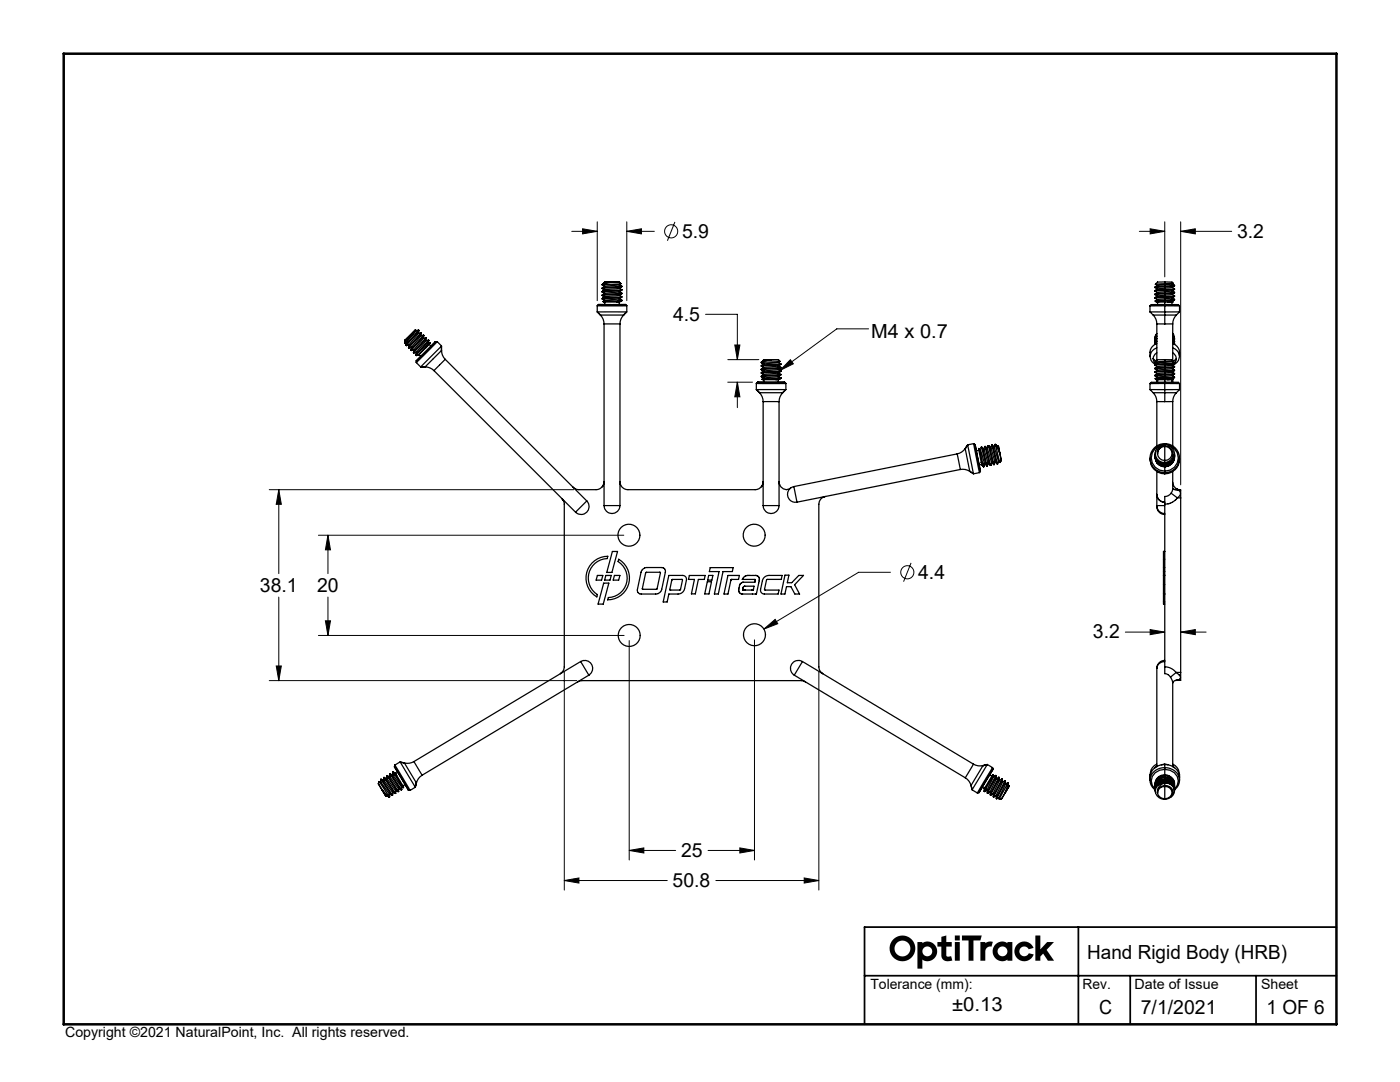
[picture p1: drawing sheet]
<svg xmlns="http://www.w3.org/2000/svg" width="279mm" height="216mm" viewBox="0 0 279 216" stroke-linecap="round" stroke-linejoin="round" font-family="sans-serif">
<defs><g id="words">
<g font-size="3.9">
<text x="136.1" y="47.4">5.9</text>
<text x="246.9" y="47.4">3.2</text>
<text x="134.3" y="64">4.5</text>
<text x="173.9" y="67.5">M4 x 0.7</text>
<text x="51.9" y="118.1">38.1</text>
<text x="63.3" y="118.1">20</text>
<text x="183.2" y="115.5">4.4</text>
<text x="218.1" y="127.4">3.2</text>
<text x="135.9" y="171">25</text>
<text x="134.2" y="177">50.8</text>
<text x="217" y="191.4">Hand Rigid Body (HRB)</text>
<text x="190" y="201.7">±0.13</text>
<text x="219.4" y="202.3">C</text>
<text x="227.7" y="202.3">7/1/2021</text>
<text x="252.8" y="202.3">1 OF 6</text>
</g>
<g font-size="2.8">
<text x="173.7" y="197.4">Tolerance (mm):</text>
<text x="216" y="197.4">Rev.</text>
<text x="226.4" y="197.4">Date of Issue</text>
<text x="251.7" y="197.4">Sheet</text>
<text x="13" y="207">Copyright ©2021 NaturalPoint, Inc. All rights reserved.</text>
</g>
</g></defs>
<path d="M172.5 194.7h94.2M215.2 185v19.4M225.6 194.7v9.7M250.7 194.7v9.7M266.7 185h-94.2v19.4" fill="none" stroke="#000" stroke-width=".35"/>
<path d="M12.7 10.7h254v193.7h-254z" fill="none" stroke="#000" stroke-width=".5"/>
<path d="M178.5 189.3a1.6 1.6 0 0 1 3.2 0 1.6 1.6 0 0 1-3.2 0zM177.5 189.2a2.6 2.6 0 0 0 5.2 0 2.6 2.6 0 0 0-5.2 0zM184.1 189.8a.98 .98 0 0 1 1.9 0 .98 .98 0 0 1-1.9 0zM183.1 188v5.3h1v-1.8l.1 .1a1.93 1.93 0 0 0 2.8-1.8 1.93 1.93 0 0 0-2.9-1.6v-.2zM187.9 186.9v1.1h-.8v.9h.8v1.7a1.44 1.44 0 0 0 2.2 1.1l-.3-.9-.7 .1-.2-.3v-1.7h1v-.9h-1v-1.3zM190.6 188v3.7h.9v-3.7zM190.6 186.7v1h.9v-1zM192 186.7v1h1.3v4h1v-4h1.4l.2-1zM195.7 188v3.7h.9l.1-2.2 .5-.5 .7-.1 .2-1h-.8l-.7 .3v-.2zM199.1 189.8a.98 .98 0 0 1 1.9 0 .98 .98 0 0 1-1.9 0zM198.6 188.5a1.93 1.93 0 0 0-.1 2.6 1.93 1.93 0 0 0 2.6 .4v.2h.9v-3.7h-.9v.2l-.3-.1a1.82 1.82 0 0 0-2.2 .4zM203.1 188.4a1.97 1.97 0 0 0 .3 3.1 1.97 1.97 0 0 0 2.9-1.1l-1-.2-.4 .5-.5 .1-.5-.2-.4-.3v-.8l.5-.6h.8l.5 .5 1-.3-.5-.6-.7-.5a1.96 1.96 0 0 0-2 .4zM206.6 186.7v5h1v-.8l.6-.6 .9 1.4h1.3l-1.5-2.2 1.4-1.5h-1.3l-1.4 1.4v-2.7z" fill-rule="evenodd" fill="#000"/>
<g fill="none" stroke="#000" stroke-width=".2">
<path d="M114.1 46.2h5.1M116.3 45.7l2.9 .5-2.9 .5zM119.2 44.3v15.7M125.1 46.2l2.9-.5v1zM125.1 44.3v15.7M125.1 46.2h5.5M134.7 44.3l-1.5 3.7M227.4 46.2h5.1M229.5 45.7l3 .5-3 .5zM232.5 44.3v10.9M235.6 46.2l3-.5v1zM235.6 46.2h10.2"/>
<path d="M235.6 44.3v52.4M140.8 62.7h6.4v9.1M145.2 71.8h6.2M145.2 76.3h5M146.6 68.8h1.1l-.5 3zM147.2 76.3l.5 2.9h-1.1zM147.2 76.3v5M157.7 71.8l.6 .8-2.6 1.3zM173.3 65.6h-6.3l-11.3 8.3M53.7 97.7h60.8M55.6 97.7l.5 2.9h-1zM55.6 97.7v16.8"/>
<path d="M55.6 119.1v16.7M63.5 106.8h61M65.4 106.8l.6 2.9h-1.1zM65.4 106.8v7.7M65.4 119.1v7.7M177.7 114.2h-6.3l-18.9 11.3M181.8 112.3l-1.5 3.8M53.7 135.8h61.4M55.1 132.9h1l-.5 2.9zM63.5 126.8h61.1M64.9 123.9h1.1l-.6 2.9zM112.6 134.1v43.5"/>
<path d="M125.6 127.8v43.8M150.6 127.7v43.9M152.5 125.5l2.2-1.9 .5 .9zM163.4 134.1v43.5M224.6 126.1h7.9M229.5 125.6l3 .5-3 .5zM235.6 126.1l3-.5v1zM235.6 126.1h5.1M112.6 175.7l2.9-.5v1zM112.6 175.7h20.6M125.6 169.7l2.9-.5v1zM125.6 169.7h9.2"/>
<path d="M141.3 169.7h9.3M142.9 175.7h20.5M147.7 169.2l2.9 .5-2.9 .5zM160.5 175.2l2.9 .5-2.9 .5z"/>
<circle cx="133.9" cy="46.2" r="1.31"/>
<circle cx="181.1" cy="114.2" r="1.31"/>
</g>
<g fill="#000">
<path d="M157.7 71.8l.6 .8-2.6 1.3z"/>
<path d="M125.6 169.7l2.9-.5v1zM147.7 169.2l2.9 .5-2.9 .5zM65.4 106.8l.6 2.9h-1.1zM64.9 123.9h1.1l-.6 2.9zM112.6 175.7l2.9-.5v1zM160.5 175.2l2.9 .5-2.9 .5zM55.6 97.7l.5 2.9h-1zM55.1 132.9h1l-.5 2.9zM152.5 125.5l2.7-1-.5-.9zM116.3 45.7l2.9 .5-2.9 .5zM125.1 46.2l2.9-.5v1zM146.6 68.8h1.1l-.5 3zM147.2 76.3l.5 2.9h-1.1zM229.5 45.7l3 .5-3 .5zM235.6 46.2l3-.5v1zM235.6 126.1l3-.5v1zM229.5 125.6l3 .5-3 .5z"/>
</g>
<g fill="none" stroke="#000" stroke-width=".25">
<path d="M120.2 59.7l.5 .3-.4-.3M120.2 58.3l.5 .3-.5-.3M120.2 59l.5 .3-.5-.3M120.2 57.6l.5 .3-.5-.3M120.2 56.9l.5 .3-.5-.3M120.2 58.3h.1M120.2 58.2v.1M120.3 56.7v.1h.3M120.6 56.4h.1M120.6 59.3l-.4 .4M120.6 57.2l-.4 .2M120.6 57.9l-.4 .3"/>
<path d="M120.6 56.8l-.4 .1M120.6 56.5l-.4 .4M120.7 56.3h2.9l.3 .3M120.7 56.3h1.4l-1.5 .1M120.7 56.3l-.1 .1M122.1 56.3a2.69 2.69 0 0 0-1.7 .4l2.3-.4a.99 .99 0 0 1 1.2 .3M123.7 59.7l-.1-.1 .5 .3M123.7 59l-.1-.1 .5 .3M123.7 58.3l-.1-.1 .5 .3M123.7 56.9l-.1-.1 .5 .3M123.7 57.6l-.1-.1 .5 .3M123.9 56.6a8 8 0 0 1-3.1 .5l-.6 .3"/>
<path d="M123.9 56.6l-3.3 .2M124 59.3a7.5 7.5 0 0 1-3.1 .6l-.5 .2M124 57.2a7.3 7.3 0 0 1-3.2 .6l-.6 .3M124 58.6a4.2 4.2 0 0 1-2.5 .5l-.7 .1-.6 .3 3.9-.3M124 57.9a7 7 0 0 1-3.1 .6l-.7 .3 .4-.2M124.1 57.8h.1M124.1 59.9h.1M124.1 58.5h.1M124.1 59.9l-.8 .1M124.1 57.1l-.1 .2-3.8 .3M124.1 58.5l-.1 .2-3.8 .3M124.1 57.8l-.2 .2-3.7 .3"/>
<path d="M124.1 59.2a1.02 1.02 0 0 1-1.1 .2l-2.8 .3M124.1 58.5l-3.7 .3-.2 .2M124.1 57.8l-3.9 .4M124.1 57.1l-3.8 .3-.1 .2M124.1 59.9v.1M230.5 58v.1M230.5 59.4v.1M230.5 58.1l.5 .3M230.5 58.8l.5 .3M230.5 57.4l.5 .3M230.5 59.5l.5 .3M231 56.3l-.4 .4 .4 .3"/>
<path d="M231 56.3h.1M232.5 56.8a2.3 2.3 0 0 0-2 .6M232.5 58.2a2.22 2.22 0 0 0-2 .6M232.5 58.9a2.76 2.76 0 0 0-2 .5M232.5 59.6a2.72 2.72 0 0 0-2 .5M232.5 57.5a2.86 2.86 0 0 0-2 .5M232.5 56.3h1.4l.2 .2-1.6 .1M232.5 56.6l-1.9 .1M232.5 56.6v.2M232.5 57.9l-2 .2M232.5 57.9v.3M232.5 57.2v.3"/>
<path d="M232.5 58.6v.3M232.5 58.6l-2 .2M232.5 57.2l-2 .2M232.5 59.3v.3M232.5 59.3l-2 .2M232.5 56.8v.3M232.5 57.1l-2 .2M232.5 58.2v.3M232.5 58.9v.3M232.5 59.6v.3M232.5 58.5l-2 .2M232.5 59.2l-2 .2"/>
<path d="M232.5 59.9l-1.6 .1M232.5 57.5v.3M232.5 57.8l-2 .2M232.5 56.3h-1.5M232.5 56.3v.3M233.9 56.6l-1.4 .2M233.9 57.3l-1.4 .2M233.9 58l-1.4 .2M233.9 58.7l-1.4 .2M233.9 58l.5 .3M233.9 58.7l.5 .3M233.9 59.4l.5 .3"/>
<path d="M234.1 56.5l-.2 .1 .5 .3M234.4 58.3l-1.9 .2M234.4 59l-1.9 .2M234.4 59.7l-1.9 .2M234.4 59.8l-1.9 .2M234.4 59.1l-1.9 .2M234.4 58.4l-1.9 .2M234.4 56.9l-1.9 .2M234.4 57.7l-1.9 .2M234.4 57.6l-1.9 .2M234.4 57l-1.9 .2M234.4 59.8l-.5 .3"/>
<path d="M234.4 57l-.5 .3 .5 .3M234.4 58.4l-.5 .3M234.4 57.7l-.5 .3M234.4 59.1a2.68 2.68 0 0 1-1.9 .5M234.4 56.9v.1M234.4 57.6v.1M234.4 58.3v.1M234.4 59v.1M234.4 59.7v.1M80.8 67.9v.5M80.8 67.9v.5l.4-.1-.4 .1M80.8 67.9h.1"/>
<path d="M81.1 69h.1M81.1 68.4v.6M81.6 68.9l-.1 .4M81.7 68.8l-.6 .2M82 69.9h.1M82.1 69.4l-.1 .5M82.2 69.3l-.6 .2M82.5 70.4h.1M82.6 69.9l-.1 .5M82.7 69.8l-.6 .1M82.8 65.9l-2 2M82.8 65.9h.2"/>
<path d="M82.9 66.1l-.6 .8a3.4 3.4 0 0 0-1.3 1.9M83 65.9l-2.2 2.5M83 65.9v.2M83 65.9h-.2M83 70.9l.1 .1M83.1 70.9h.1M83.1 72v.4M83.1 72.4l.9 .8M83.1 72v.3M83.1 70.4l-.1 .4M83.2 70.3l-.6 .1M83.2 70.2l-.2 .6"/>
<path d="M83.4 65.9h.1M83.4 66.6l-.6 .8a3.2 3.2 0 0 0-1.3 1.9M83.5 65.9l-.5 .1M83.5 65.9h.1M83.5 65.9l-2.4 2.9M83.5 65.9l.1 .2-2.5 2.9M83.6 66l-.2 .6M83.6 70.8l-.4 .1M83.6 70.7l.4 .4M83.7 70.7l-.6 .2M83.9 67.1l-.4 .5a4.8 4.8 0 0 0-1.5 2.2M84 71.1l-.9 .9"/>
<path d="M84 73.2h.9M84 66.4l-2.3 2.8-.1 .3M84 66.4h.1M84 66.4v.2l-2.4 2.9M84 66.4l-.5 .1h.1M84.1 66.5l-.2 .6M84.5 66.9l-2.5 3M84.5 66.9v.2l-2.4 2.8M84.5 66.9l-.5 .1h.1M84.6 67a7.6 7.6 0 0 1-1.9 2.7l-.2 .6M84.8 73.2a2.5 2.5 0 0 1 1.8 .7M84.8 73.2h-.8"/>
<path d="M85 69.4l-1.3 1.3M85 67.4l-2.5 3M85 67.4h.1M85 67.4a4.2 4.2 0 0 1-1.3 1.7l-1.1 1.3M85 67.4l-.5 .1h.1M85.1 67.5a4.2 4.2 0 0 1-1.5 2.1l-.4 .6M85.5 67.9l-2.5 3M85.5 67.9l-.6 .1h.2M85.5 67.9l.1 .1M85.5 67.9h.1M85.6 68a4.2 4.2 0 0 1-1.5 2.1l-.4 .6M85.6 67.9l-2.5 3"/>
<path d="M85.7 68.7l.3 .4M85.8 68.4l-.4 .1h.2M85.8 68.4l-.8 1M85.8 68.4h.1M86 69.1l-2 2M86.6 73.9l25.5 25.6M86.9 68.2h.3M86.9 68.2l-3.8 3.8M86.9 68.2h.4M86.9 68.2l-.9 .9M87.3 68.2l-4.2 4.2M87.3 68.2l.8 .8v.9"/>
<path d="M88.1 69.1l-4.1 4.1M88.1 69.1v.9M88.1 69.9l-3.3 3.3M88.1 69.9a2.5 2.5 0 0 0 .8 1.8M88.9 71.7l-2.3 2.3M88.9 71.7l5.8 5.8M94.7 77.6l22.4 22.4M119.2 62.2h5.8l-.6 .7M119.2 61h5.9M119.2 61v1.2M119.2 62.2l.6 .7M119.2 62.2l.7 .7"/>
<path d="M119.4 60.8l-.2 .2M119.4 60.8h5.4M119.4 60.8h1.3M119.5 60.8l-.3 .2M119.8 62.9h4.7M119.8 62.9a2.5 2.5 0 0 1 .8 1.7M120.3 60.2h.1M120.3 60.2l2.8 .1M120.6 64.6h3.1M120.6 64.6v36.3M120.6 60l-.2 .2M120.7 60.8h2.9"/>
<path d="M120.7 60.3v.5M123.3 60l-2.9 .2M123.3 60h.8M123.6 60.8h1.2M123.6 60.3v.5M123.7 64.6v36.3M124 60.1l-.4 .2h-.5M124.1 60l-1 .3M124.1 60h.1M124.5 62.9a2.5 2.5 0 0 0-.8 1.7M124.8 60.8l.2 .2M124.8 60.8l.3 .2"/>
<path d="M125.1 61v1.2l-.6 .7M150.9 76.5h5.9M150.9 77.7l.7 .7M150.9 76.5v1.2M151 77.7l.6 .7M151.2 76.3l-.3 .2M151.2 76.3h5.4M151.2 76.3h1.3M151.2 76.3l-.2 .2M151.6 78.4h4.6M151.6 78.4a2.5 2.5 0 0 1 .7 1.7M151.9 75.2l.6 .3-.5-.3"/>
<path d="M151.9 73.8l.6 .3zM151.9 74.5l.6 .3-.5-.3M151.9 73.1l.6 .3-.5-.3M151.9 72.4l.6 .3-.5-.3M151.9 73v.1M151.9 73.7v.1M151.9 73h.1M152 74.3l-.1 .2M152 72.3h.4M152.1 72.2l-.1 .1M152.1 75.7h.1M152.1 75.7l2.8 .1"/>
<path d="M152.3 71.9h.1M152.3 75.5l-.2 .2M152.3 74.8l-.4 .4M152.3 73.4l-.4 .3M152.3 74.1l-.3 .2M152.4 72.3l3.2-.2a8 8 0 0 1-3.1 .5l-.5 .3 .3-.2M152.4 72.3l-.5 .1M152.4 72l-.5 .4M152.5 71.8h2.8l.3 .3M152.5 71.8h1.3M152.5 71.8l-.2 .1M152.5 76.3h2.8"/>
<path d="M152.5 75.8v.5M153.8 71.8l-1.5 .1M153.8 71.8h.2M153.9 71.8l-1.4 .1-.4 .3 1.9-.4M154.9 75.8h.5M155.1 75.5l-2.9 .2M155.1 75.5h.7M155.3 71.8h-1.3M155.3 76.3h1.3M155.3 75.8v.5M155.4 75.2l-.1-.1 .5 .3M155.4 74.5l-.1-.1 .5 .3"/>
<path d="M155.4 73.1l-.1-.1 .5 .3M155.4 72.4l-.1-.1 .5 .3M155.4 73.8l-.1-.1 .5 .3M155.7 75.6l-.3 .2M155.8 74.8a4.3 4.3 0 0 1-2.6 .5l-.7 .1-.4 .2M155.8 72.7a7.3 7.3 0 0 1-3.3 .6l-.5 .3M155.8 74.1a4.2 4.2 0 0 1-2.5 .5l-.8 .1-.5 .3M155.8 73.4a7 7 0 0 1-3.2 .6l-.6 .3M155.8 73.3h.1M155.8 75.4h.1M155.8 74h.1M155.8 75.5l-.9 .3"/>
<path d="M155.8 75.4l-.7 .1M155.8 72.6l-.1 .2-3.8 .3M155.8 74l-.1 .2-3.8 .3M155.8 73.3l-.1 .2-3.8 .3M155.8 74.7a1.02 1.02 0 0 1-1 .2l-2.9 .3M155.8 74.7l-3.8 .3M155.8 73.3l-3.9 .4M155.8 72.6l-3.8 .3M155.8 74l-3.8 .3M155.8 75.4v.1M155.8 75.5h.1M156.2 78.4a2.5 2.5 0 0 0-.7 1.7"/>
<path d="M156.5 76.3l.3 .2M156.6 76.3l.2 .2M156.8 77.7h-5.9M156.8 77.7l-.6 .7M156.8 76.5v1.2l-.6 .7M229.5 77.7l.6 .7M229.5 77.7h3M229.5 61v1.2M229.5 76.5v1.2M230.1 71.6l.6 .5M230.1 71.6l.2 .5 .4 .5M230.1 78.4h.1a2.46 2.46 0 0 1 .7 1.7v8.9"/>
<path d="M230.1 62.9h.1a2.46 2.46 0 0 1 .7 1.7v7.3M230.5 73.5v.1M230.5 74.9v.1M230.5 73.6l.5 .3M230.5 74.3l.5 .3M230.5 72.9l.5 .3M230.5 75l.5 .3M230.6 75.6l.2 .2h.3M230.6 72.2l.4 .3M230.8 72.3v.3M230.9 69.4a1.74 1.74 0 0 0-1.4 1.6 1.74 1.74 0 0 0 1.1 1.7M230.9 67.6a1.07 1.07 0 0 0-.4 1.1l.4-.7"/>
<path d="M230.9 67l-.3 .5-.1 .4M230.9 66.6l-.4 .9M230.9 66.6a1.09 1.09 0 0 0-.4 1.1M230.9 67.1l-.3 .5-.1 .5M230.9 68.1l-.4 .6M230.9 70.4l-.4 .3-.4 .9M230.9 72.4v.2M230.9 73.1v.2M230.9 73.8v.2M230.9 74.5v.2M230.9 75.2v.2M230.9 75.8v.5"/>
<path d="M230.9 68.5l-.1 .1a2.19 2.19 0 0 0-1.3 2.5M230.9 64.6h1.6M230.9 67.5l-.4 .9M230.9 75.5l-.3 .1M230.9 75.5h1.6M230.9 60h-.3l.2 .3h.3M230.9 60h1.6M231 71.8l-.4 .4M231 71.8h.1M231 60.3v.5M231 75.8v.5M231.1 75.8h1.4"/>
<path d="M231.1 60.3h1.4M232.5 76.3h2.7l.2 .2M232.5 76.3h-2.7l-.3 .2M232.5 72.3a2.3 2.3 0 0 0-2 .6M232.5 74.4a2.76 2.76 0 0 0-2 .5M232.5 73.7a2.22 2.22 0 0 0-2 .6M232.5 75.1a2.72 2.72 0 0 0-2 .5M232.5 73a2.86 2.86 0 0 0-2 .5M232.5 71.8h1.4l.2 .2M232.5 62.2h2.9l-.6 .7M232.5 62.2h-3l.6 .7M232.5 60.8h2.7l.2 .2"/>
<path d="M232.5 60.8h-2.7l-.3 .2M232.5 76.5h2.9M232.5 76.5h-3M232.5 76.3v.2M232.5 75.5l-1.4 .3M232.5 72.1l-1.9 .1M232.5 72.1v.2M232.5 75.8h.6M232.5 75.5v.3M232.5 73.4l-2 .2M232.5 73.4v.3M232.5 72.7v.3"/>
<path d="M232.5 74.1v.3M232.5 74.1l-2 .2M232.5 74.8v.3M232.5 72.7l-2 .2M232.5 74.8l-2 .2M232.5 72.3v.3M232.5 74.4v.3M232.5 73.7v.3M232.5 75.1v.3M232.5 72.6l-2 .2M232.5 74.7l-2 .2M232.5 74l-2 .2"/>
<path d="M232.5 75.4l-1.6 .1M232.5 73v.3M232.5 73.3l-2 .2M232.5 71.8h-1.5M232.5 71.8v.3M232.5 61h2.9M232.5 61h-3M232.5 60.8v.2M232.5 60l-1.4 .3M232.5 60.3h.6M232.5 60v.3M232.5 60.3v.5"/>
<path d="M232.5 61v1.2M232.5 75.8v.5M232.5 76.5v1.2M232.5 77.7v.7M232.5 62.2v.7M232.5 78.4v1.7M232.5 62.9v1.7M232.5 78.4h2.2M232.5 78.4h-2.3M232.5 62.9h2.2M232.5 62.9h-2.3M232.5 75.5h.1"/>
<path d="M232.5 60h.1M233.9 72.1l-1.4 .2M233.9 72.8l-1.4 .2M233.9 75.6l-.8 .2M233.9 60.1l-.8 .2M233.9 73.5l-1.4 .2M233.9 74.9l-1.4 .2M233.9 74.2l-1.4 .2M233.9 60.3v.5M233.9 75.8v.5M233.9 74.2l.5 .3M233.9 73.5l.5 .3"/>
<path d="M233.9 74.9l.5 .3M233.9 60.1l.2 .2h-1M234 64.6h-1.5M234 67.9l.2 .2 .2 .6-.4-.7M234 69.4a1.78 1.78 0 0 1 1.4 1.7 1.78 1.78 0 0 1-1.4 1.8l.1-.2-.1 .2M234 68.5l.3 .1a2.17 2.17 0 0 1 1.1 2.5M234 68.4l.2 .2M234 67.4l.3 .4 .1 .4M234 66.9l.4 .8M234 67l.4 .6v.3M234 67.5l.4 .6v.3M234 66.5l.3 .8"/>
<path d="M234 70.4l.6 .6 .2 .6M234 72.1v.1M234 73.5v.1M234 74.2v.1M234 74.9v.1M234 75.6v.7M234 68.5l.2 .1M234.1 72l-1.6 .1M234.1 72l-.2 .1 .5 .3M234.4 74.5l-1.9 .2M234.4 73.8l-1.9 .2M234.4 75.2l-1.9 .2"/>
<path d="M234.4 75.3l-1.9 .2M234.4 74.6l-1.9 .2M234.4 73.9l-1.9 .2M234.4 72.4l-1.9 .2M234.4 73.2l-1.9 .2M234.4 73.1l-1.9 .2M234.4 72.5l-1.9 .2M234.4 75.3l-.5 .3 .2 .2h-1M234.4 73.2l-.5 .3M234.4 72.5l-.5 .3 .5 .3M234.4 73.9l-.5 .3M234.4 74.6l-.5 .3"/>
<path d="M234.4 72.4v.1M234.4 73.1v.1M234.4 73.8v.1M234.4 74.5v.1M234.4 75.2v.1M234.8 78.4l-.1 .1a2.49 2.49 0 0 0-.7 1.6v8.9M234.8 62.9l-.1 .1a2.49 2.49 0 0 0-.7 1.6v7.3M234.8 71.6l-.6 .7M234.8 71.6l-.4 .9M235.4 77.7l-.6 .7M235.4 77.7h-2.9M235.4 61v1.2"/>
<path d="M235.4 76.5v1.2M112.1 99.5l2.8 2.7M112.2 99.5l.3 .5 .1 .6v32.5l-.3 1-.5 .3M112.2 99.5l.3 .4M114.4 97.2h.1M117.1 100l-2.2 2.2M117.1 100a1.59 1.59 0 0 1 0 2.2 1.59 1.59 0 0 1-2.2 0M120.5 96.6l-.3 .5M120.6 96.1a1.59 1.59 0 0 1-1.6 1.6h-3.5l-.7-.1-.4-.4M123.7 96.1a1.58 1.58 0 0 0 1.6 1.6M123.8 96.6v.1M152.2 96.6l-.3 .5"/>
<path d="M152.3 80.1h3.2M152.3 96.1a1.59 1.59 0 0 1-1.6 1.6h-25.4M152.3 80.1v20.8M155.5 80.1v20.8M155.6 96.7l-.1-.6a1.45 1.45 0 0 0 .7 1.4 1.45 1.45 0 0 0 1.6-.1M157.8 97.4a1.59 1.59 0 0 0-.5 1.9 1.59 1.59 0 0 0 1.8 .9M157.8 97.4l.6-.3 .7 3.1M164.5 99.1h-.1M164.7 99.1a1.57 1.57 0 0 0-1.3 1.5v32.5a1.59 1.59 0 0 0 .8 1.3M191 90.6l.7 3.1M191 90.6l-32.6 6.5M191.7 93.7a2.5 2.5 0 0 1 1.8 .4"/>
<path d="M191.7 93.7l-32.6 6.5M192.6 89.5l.9 4.6M192.6 89.5a2.5 2.5 0 0 1-1.6 1.1M193.1 88.8l1.2 5.7-.8-.5M193.1 88.8l-.5 .7M193.1 88.8l-.5 .8M193.5 94.1l.8 .4 1.2-.2M194.3 88.5l1.2 5.8M194.3 88.5l.3 .2M194.3 88.5l-1.2 .3M194.3 88.6l.3 .2M194.6 88.7l1.1 5.3"/>
<path d="M194.6 88.7l.3 1.3M194.9 90l.5 2.8M195.4 89.9l-.5 .1M195.4 89.5l.4 2.7M195.4 89.5h.1M195.4 89.5l.2 .2M195.4 89.5l.7 2.9M195.4 89.5a5.4 5.4 0 0 1 1 2.7l.5 .7M195.4 92.8l.3 1.2M195.6 89.9l.2-.7 .8 2.8a1.02 1.02 0 0 0 .4 1M195.7 94l-.2 .3M195.8 89.2l.5 .4"/>
<path d="M195.8 92.2l.5 .9M195.8 92.2l.1 .5M195.9 92.7l.3 .3M195.9 92.7l-.5 .1M196 89.3a4.6 4.6 0 0 1 1 2.4l.2 .7M196 89.3l1 3.7M196.1 92.4l.2 .7M196.1 92.4l.3 .7M196.3 93.1h.1M196.4 93.1h-.1M196.4 93.1h.1M196.5 92.7l.1-.2-.2 .6"/>
<path d="M196.5 89.1l.2 .2 1 3.5M196.5 89.1l1.1 3.6 .1 .1M196.5 89.1l-.2 .6M196.6 89.1l.3 .3M196.7 89.1a5.4 5.4 0 0 1 1.1 2.8l.1 .3M197.2 92.5v-.1l-.2 .6M197.2 92.4l.4 .4M197.2 89l1 3.6 .2 .1M197.2 89h.1M197.2 89l-.2 .5M197.3 88.9l1.1 3.8M197.3 88.9l.3 .4"/>
<path d="M197.3 88.9l-.1 .1M197.4 89l.3 .4M197.7 92.8h.1M197.7 89.4l.3 .8a3.8 3.8 0 0 0 1 2.3M197.9 92.4v-.1l-.2 .5M197.9 92.2l.4 .5M197.9 88.8l.2 .1 1 3.7M197.9 88.8l1 3.7 .2 .1M197.9 88.8l-.2 .6M198 88.8l.3 .4M198 88.9a5.8 5.8 0 0 1 1.2 2.8l.3 .6-.8-3.2M198.4 92.7h.1"/>
<path d="M198.6 92.3v-.2l-.2 .6M198.6 88.7l.1 .4M198.6 88.7l.4 .4M198.6 88.7l-.2 .5M198.7 88.7l.1 .1M198.7 88.7v.4M199.1 89l.4 1.4M199.1 89h.1M199.1 89l.2 .1M199.3 92.1v-.1l-.2 .6M199.3 89.1l.5 2.8-.2 .4M199.3 89.1l.2 1.3"/>
<path d="M199.5 90.4v.1M199.5 90.5l-.4-1.3-.3-.4 .7 1.7M199.5 90.5h.1M199.5 90.5l.1 .5a.99 .99 0 0 1 0 1.3M229.5 91.4a2.93 2.93 0 0 0 3 3.1M230.5 90.7h.1M230.5 91h.1M230.5 91.1h.1M230.5 90.8a1.91 1.91 0 0 0 2 1.9 1.87 1.87 0 0 1-2-1.9zM230.5 91a1.86 1.86 0 0 0 2 1.8M230.5 91a1.85 1.85 0 0 0 2 1.9M230.5 91.1a1.84 1.84 0 0 0 2 1.9"/>
<path d="M230.5 91.1a1.87 1.87 0 0 0 2 1.9M230.6 91.4l.3 1M230.9 94v7.1a1.56 1.56 0 0 0 1.6 1.6M230.9 80.1h1.6M230.9 92.4a1.95 1.95 0 0 0 2.2 .6 1.95 1.95 0 0 0 1.3-1.8 1.94 1.94 0 0 1-1.3 1.8 1.94 1.94 0 0 1-2.2-.6zM231 90.5a1.42 1.42 0 0 0 1.5 1.4M231 90.4a1.43 1.43 0 0 1 1.5-1.4 1.43 1.43 0 0 1 1.4 1.5 1.43 1.43 0 0 1-1.4 1.4M231 90.4v.1M231.6 88.9a2.62 2.62 0 0 0-1.8 2.9 2.62 2.62 0 0 0 2.7 2.2M232.5 91.9v.4M232.5 88.7a1.82 1.82 0 0 0-1.9 1.8 1.82 1.82 0 0 0 1.9 1.8M232.5 88.7a1.6 1.6 0 0 0-1.5 1.8"/>
<path d="M232.5 89a1.67 1.67 0 0 1 1.6 1.6 1.67 1.67 0 0 1-1.6 1.7M232.5 89a1.49 1.49 0 0 0-1.5 1.4M232.5 88.5a2.89 2.89 0 0 0-3 2.9 2.89 2.89 0 0 0 3 2.9M232.5 88.5v.2M232.5 94v.3M232.5 88.5a2.89 2.89 0 0 1 2.9 2.9 2.89 2.89 0 0 1-2.9 2.9M232.5 88.7v.3M232.5 88.7h.1M232.5 89v2.9M232.5 92.3v1.7M232.5 94.3v.2M232.5 88.7h.2"/>
<path d="M232.7 88.7a1.93 1.93 0 0 1 1.7 2.2 1.93 1.93 0 0 1-2.4 1.6 1.93 1.93 0 0 1-1.3-2.5M232.7 88.7h-.2M233.4 88.9a2.62 2.62 0 0 1 1.7 2.9 2.62 2.62 0 0 1-2.6 2.2M233.7 98.4l1.3 .9M233.7 98.4a1.55 1.55 0 0 1-1.2 .7v1.5M234 80.1h-1.5M234 97.5l-.3 .9M234 96.2a1.56 1.56 0 0 0 1 1.4M234 94v3.5M234.1 97.5l1 .3M234.4 90.9a1.93 1.93 0 0 1-1.9 2.1M234.4 90.9a1.92 1.92 0 0 1-1.9 1.9"/>
<path d="M234.4 90.9a1.93 1.93 0 0 1-1.9 2M234.4 90.8a1.93 1.93 0 0 1-1.9 1.9M234.4 90.8a1.94 1.94 0 0 1-1.9 1.9M234.4 90.6a1.95 1.95 0 0 1-1.9 2 1.95 1.95 0 0 1-2-1.9M234.4 91a1.93 1.93 0 0 1-1.9 2M234.4 90.8h.1M234.4 90.9h.1M235 99.3a3.1 3.1 0 0 1-2.5 1.3M235 99.3l.6 .1M235 97.6l.6 .2M235 97.7h-.6M235 97.8h.1"/>
<path d="M235.1 97.8h-.1h.6v1.6M235.1 97.8a.84 .84 0 0 1 .5 .8 .84 .84 0 0 1-.6 .7M235.4 91.4a2.93 2.93 0 0 1-2.9 3.1M235.6 99.4v34.8M118.1 112.4a4.3 4.3 0 0 1 3.2-1.4l-.1 .5a3.9 3.9 0 0 0-3.7 2.8 3.9 3.9 0 0 0 1.7 4.3l-.1 .5a4.3 4.3 0 0 1-1-6.7zM119.2 114.8h1.1l-.2 1h-1.1zM120.5 116.4h1l-1.1 4.1h-1zM120.6 100.9h3.1M120.6 100.9a1.59 1.59 0 0 0 1.5 1.6 1.59 1.59 0 0 0 1.6-1.6M120.9 114.8h1.1l-.3 1h-1zM122.2 110h1l-1.1 4.2h-1zM122.6 114.8h1.1l-.2 1h-1.1z"/>
<path d="M123.5 111.6a4.3 4.3 0 0 1 2 4.9 4.3 4.3 0 0 1-4.2 3.2l.1-.5a3.9 3.9 0 0 0 3.6-2.8 3.9 3.9 0 0 0-1.6-4.4zM128.2 113.6l.9-.4 3 .1 .6 .2 .1 .6-.7 3.5-.5 .7-.6 .2h-3.1l-.6-.3-.1-.6 .7-3.5zM128.9 114.2h2.9l-.7 3.4-2.9-.1zM133.5 114.8h2.7a.76 .76 0 0 1 .8 .9l-.4 1.8a1.33 1.33 0 0 1-1.3 1h-1.8l-.4 1.6h-.7zM134.1 115.7h2.1l-.5 2h-2zM135.8 117.6h.1M137.6 114.8h3.1l-.1 .8h-1.2l-.6 2.9h-.8l.6-2.9h-1.2zM141.2 116.1h.8l-.5 2.4h-.9zM141.4 114.8h.9l-.2 1h-.9zM141.7 113.3h4.6l-.1 .8h-1.9l-.9 4.4h-.8l.9-4.4h-1.9zM145.3 114.8h2.3l-.2 .8-1.5 .1-.6 2.8h-.8zM148.4 117.1l.2-.1h1.9l-.1 .6-.2 .1h-1.9z"/>
<path d="M148.4 115.2l.8-.4h1.7l.5 .3 .2 .6-.6 2.8h-2.9l-.5-.3-.2-.4 .2-.9 .4-.6 .3-.1h2.3l.1-.6h-2.6zM150.2 117.7h.1M151.5 115.7h.1M152.3 100.9h3.2M152.3 100.9a1.59 1.59 0 0 0 1.6 1.6 1.59 1.59 0 0 0 1.6-1.6M152.5 115.3l.7-.5h2.9l-.2 .8h-2.7l-.2 .2-.4 1.9h2.9l-.2 .8h-2.8a.76 .76 0 0 1-.7-.9l.4-1.7zM156.7 114.8h.7l-.3 1.5h.9l1.4-1.5h1l-1.8 1.9 1 1.8h-1l-.8-1.4h-.8l-.4 1.4h-.7zM232.2 118.5h.1M232.2 113.3h.1M232.2 111.6v1.6M232.2 118.5h.3M232.2 114.8h.3"/>
<path d="M232.2 113.3h.3M232.2 114.1h.3M232.2 116.7h.3M232.2 113.3v7.2h.3M232.2 111.6h.3M232.2 110h.3M232.5 100.2a1.57 1.57 0 0 1-1.6-1.5 1.57 1.57 0 0 0 1.6 1.5M232.5 100.9h-1.6a1.59 1.59 0 0 0 1.6 1.6M232.5 100.6v32.5M232.5 110h-.3v1.6M112.2 134.2l-.2 .1M115.3 136l-31.1 18.7"/>
<path d="M115.3 136l.8-.2h43.8l.8 .2M115.9 132l1.6 2.7M115.9 132a1.59 1.59 0 0 1 2.2 .5 1.59 1.59 0 0 1-.6 2.2M115.9 132l-33.3 20M117.5 134.7l-2.2 1.3M158.5 134.7l34.1 20.5M160.1 132l-1.6 2.7M160.1 132a1.59 1.59 0 0 0-2.1 .5 1.59 1.59 0 0 0 .5 2.2M160.1 132l34.2 20.5M163.9 134.2l.2 .2M230.9 133.4v19.6M232.2 120.1h.3"/>
<path d="M232.5 131.8a1.56 1.56 0 0 0-1.6 1.6M232.5 133.1v1.3a1.37 1.37 0 0 1 1.1 .7M232.5 133.1h.2a2.94 2.94 0 0 1 2 1.1M232.5 132a1.49 1.49 0 0 0-1.6 1.4M233.6 135.1l.4 1.2M234 136.3v16.7M234.7 134.2l.6 .4a.64 .64 0 0 1 .2 .9l-.7 .3M234.7 134.2l-1.1 .9M234.8 135.8h-.2M235 135.7a.84 .84 0 0 0-1 .6M235.6 134.2v1.6h-.8M235.6 134.2h-.9"/>
<path d="M75.5 156.4l.1-.5 1.9 2.8M75.5 156.4l.7 1.2M75.6 155.9l-.1 .5 1.5 2.5M75.7 156a8 8 0 0 1 2 2.4l.5 .3-.3-.2M76 155.5l2.2 3.1h.2M76 155.5l.2 .1 2.2 3M76 155.5v.6M76 156v.2M76.1 155.5l.5 .3M76.2 157.6l1.3 1.3-.4-.2M76.2 157.6l.1 .1M76.3 157.6l.8 1.1"/>
<path d="M76.3 157.7l.9 1.2M76.3 157.7l.7 1.2M76.6 155.2l2.3 3.1M76.6 155.2h.1M76.6 155.2h.2l2.2 3.1M76.6 155.2v.6M76.6 155.6v.2M76.6 155.8l.4 .5a4.9 4.9 0 0 0 1.8 2M76.7 155.1a7.5 7.5 0 0 1 2.2 2.6l.5 .2-.3-.2M77 158.9h.2M77.2 158.9h.1M77.2 154.8l2.1 3 .3 .1"/>
<path d="M77.2 154.8h.1M77.2 154.8h.2l2.2 3.1M77.2 154.8v.6M77.2 155.3v.2M77.2 158.8l.6 .2M77.5 158.7l.2 .3M77.5 158.7l.3 .3M77.5 159h.2M77.8 158.4v.6M77.8 154.4l2.2 3.2a4.6 4.6 0 0 1-1.7-2l-.5-.5-.5-.3M77.8 154.4a1.02 1.02 0 0 1 .7 .8l1.7 2.4M77.8 154.4v.6"/>
<path d="M77.8 154.9v.2M77.9 154.4a7.5 7.5 0 0 1 2.1 2.5l.5 .2-1.7-2.4M78.4 158v.6M78.4 154.1h.1M78.4 154.1l.4 .6M78.4 154.1v.6M78.4 154.6v.1M78.5 154l.3 .7M78.5 154l-.1 .1M78.5 154h.1M78.5 154l.7 .7M78.5 158.1l.4 .2"/>
<path d="M78.6 154.1l.3 .2M78.7 153l2.8 4.6M78.7 153l.7 1.1M78.8 152.7l3 5M78.8 152.7l-.1 .3M78.9 154.3l.3 .4M79 157.6v.7M79 158.2v.1M79 158.3h-.1M79.2 154.7l1.3 2.5M79.4 154.1l1.4 2.5M79.4 154.1l-.5 .2"/>
<path d="M79.6 157.3v.6M79.7 157.4l.5 .1M80.1 157.5v-.5l.1 .6M80.3 157l.2 .2M80.5 157.2h.1M80.7 152.2l2.4 4M80.7 152.2l-.8-.2-1.1 .7M80.7 152.3l-.8-.2 3 5M80.8 156.6l.7 1M80.8 156.6l-.4 .2M81.5 157.6l.3 .1M82.6 152a2.5 2.5 0 0 1-1.9 .2"/>
<path d="M82.6 152l1.6 2.7M82.9 157.1l-1.1 .6M83.1 156.2l-.2 .8M83.1 156.2l-.2 .9M84.2 154.7a2.5 2.5 0 0 0-1.1 1.5M192.6 155.2a2.5 2.5 0 0 1 1.2 1.5M193.8 156.7l.2 .9 1.1 .6M194.3 152.5l-1.7 2.7M194.3 152.5a2.5 2.5 0 0 0 1.9 .3M195.4 158.1l-.3 .1M196 157.1l-.6 1M196 157.1l.5 .2"/>
<path d="M196.2 152.8l.8-.2-.9 .2M196.2 152.8l-2.4 3.9M196.4 157.9h.1M196.5 157.9h.1M196.7 156.9l-.3 .5v.4M196.7 156.9l-.3 1M196.8 157.2l1.4-2.5a5.4 5.4 0 0 1-1 2.6l-.2 .9M196.8 157.2l-.4 .7M196.8 157.2l-.3 .7M196.9 157.7h.1l-.5 .2M197 152.5l-3 5.1-.2-.9M197 152.5l1.1 .7"/>
<path d="M197 152.5l-.8 .3M197.5 158.1l.1-.1-.5 .3M197.5 154.6l-1.5 2.5M197.5 154.6l.5 .3M197.7 158.7l1.7-3.5a5.4 5.4 0 0 1-1 2.8l-.2 .9M197.7 158.7h.1M198.1 153.2v.4M198.1 153.2l-3 5M198.1 153.2l.1 .3M198.1 158.4h.1l-.5 .3M198.2 153.5l-2.8 4.6M198.2 153.5l-.7 1.1"/>
<path d="M198.2 154.6v.4M198.2 154.6l-1.5 2.3M198.2 154.6h.1M198.4 159h-.1M198.7 154.8l-.5 .2M198.7 158.8l.1-.1-.5 .3M198.7 154.7l-1.2 2.6a1.02 1.02 0 0 0-.4 1M198.7 154.7l.1 .7 .5-.3M198.7 154.7l-.5 .3M198.8 154.9l-1.7 3.4M198.8 154.8a4.6 4.6 0 0 1-.9 2.5l-.3 .6v.7M199.3 159.2l.1-.1-.5 .3"/>
<path d="M199.3 155.1l.1 .6 .5-.3M199.3 155.1l-1.6 3.4v.2M199.4 159v.5M199.9 159.4l-.5 .1M199.9 155.4l-1.6 3.4v.2M199.9 155.4v.1M199.9 155.4l.1 .1M200 155.6a5.6 5.6 0 0 1-1.1 2.8l-.1 .9M200 155.5l-1.7 3.5M200 155.5v.5M200.5 155.8l-1.6 3.4v.2M200.5 155.8l-.5 .3"/>
<path d="M200.5 155.8l.1 .1M200.6 158.2l-.7 1.1M200.6 155.9a5.8 5.8 0 0 1-1.1 2.9l-.1 .2M200.6 155.9v.6l.5-.3M200.6 155.9l-1.7 3.5M200.6 158.1l.6-1.2v-.5l-.6 1.8M200.6 158.1v.1M200.7 158.1h-.1M201 156.6l-1.6 2.9M201.1 156.2l-.1 .4M201.1 156.2h.1M201.2 156.3l-.2 .3"/>
<path d="M201.2 156.2v.2M201.2 156.2v.5M201.3 156.7l-.6 1.4M201.3 156.7v.1M201.3 156.7l.1 .2M201.4 156.9l-.7 1.2M201.4 156.9l-1.5 2.5M229.5 154.6v1.1M230.5 157.6h.1M230.9 152.5a2.26 2.26 0 0 0-1.3 2.3M230.9 152.8l-.4 .4M231 158.2a1.37 1.37 0 0 0 1.5 1.2"/>
<path d="M231 158.1a1.47 1.47 0 0 1 1.5-1.2 1.47 1.47 0 0 1 1.4 1.2 1.36 1.36 0 0 1-1.4 1.3M231 158.1v.1M231.2 156.6a1.64 1.64 0 0 0-.5 1.9 1.64 1.64 0 0 0 1.8 1M232.5 156.7a1.49 1.49 0 0 0-1.5 1.4M232.5 159.4v.1M232.5 156.7a1.4 1.4 0 0 1 1.6 1.4 1.4 1.4 0 0 1-1.6 1.4M232.5 156.2a1.72 1.72 0 0 0-1.5 2M232.5 156.2l-1.3 .4M232.5 154.8a1.73 1.73 0 0 1 1.9 1.8M232.5 154.8a1.89 1.89 0 0 0-2 1.9M232.5 155.1a1.68 1.68 0 0 1 1.9 1.8M232.5 155.1a1.83 1.83 0 0 0-1.9 2.2"/>
<path d="M232.5 155.5a1.72 1.72 0 0 1 1.9 1.8M232.5 153.5a2.28 2.28 0 0 0-2.5 1.3 2.28 2.28 0 0 0 .5 2.6 1.83 1.83 0 0 1 2-1.9M232.5 155.9a1.69 1.69 0 0 1 1.9 1.7M232.5 155.9a1.81 1.81 0 0 0-1.9 2.3M232.5 156.2a1.72 1.72 0 0 1 1.9 1.6M232.5 155.8a1.85 1.85 0 0 0-2 1.8M232.5 155.8a1.71 1.71 0 0 1 1.9 1.6M232.5 155.4a1.83 1.83 0 0 0-2 1.9M232.5 155.4a1.77 1.77 0 0 1 1.9 1.7M232.5 155.1a1.89 1.89 0 0 0-2 1.8M232.5 155.1a1.7 1.7 0 0 1 1.9 1.6M232.5 154.7a1.9 1.9 0 0 0-2 1.8"/>
<path d="M232.5 154.7a1.76 1.76 0 0 1 1.9 1.7M232.5 154.6a1.78 1.78 0 0 0-1.9 1.5M232.5 154.6l.5 .1 .7 .4M232.5 153.5a2.4 2.4 0 0 1 2.4 3.2l-.5 .7M232.5 153.2a2.52 2.52 0 0 1 2.6 1.4 2.52 2.52 0 0 1-.6 2.9l-.1 .1M232.5 153.2v.3M232.5 153.2a2.62 2.62 0 0 0-2.8 3.5l.8 .9M232.5 152.5a2.77 2.77 0 0 1 2.9 2.6M232.5 152.5a2.77 2.77 0 0 0-3 2.6M232.5 156.2v.5M232.5 155.9v.3M232.5 155.5v.3"/>
<path d="M232.5 155.1v.3M232.5 154.8v.3M232.5 154.6v.1M232.5 152.5v.7M232.5 153.5v1.1M232.5 156.2h.1M232.5 156.7v2.7M232.5 156.2h.2M232.7 156.2a1.54 1.54 0 0 1 1.6 1.1 1.54 1.54 0 0 1-.8 1.8M232.7 156.2h-.2M233.1 152.6l-.6-.1-.7 .1M234 152.5a2.26 2.26 0 0 1 1.3 2.3"/>
<path d="M234 152.8l.4 .4M235.4 154.6v1.1"/>
<circle cx="125.5" cy="106.8" r="2.19"/>
<circle cx="150.5" cy="106.8" r="2.19"/>
<circle cx="125.6" cy="126.8" r="2.19"/>
<circle cx="150.6" cy="126.7" r="2.19"/>
</g>
<use href="#words"/>
</svg>
